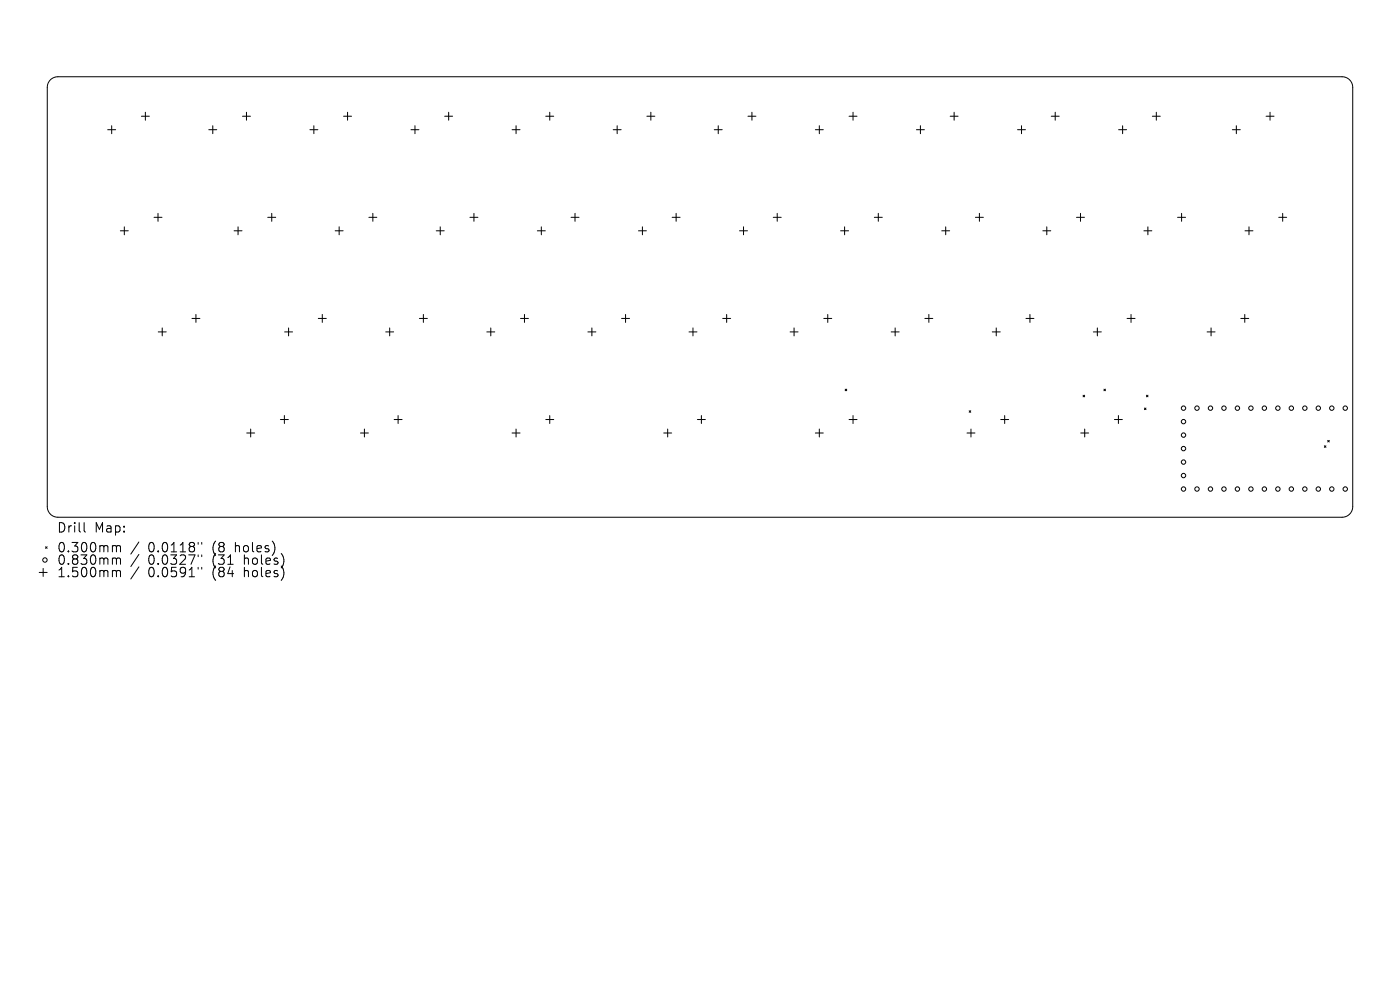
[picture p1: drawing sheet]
<svg xmlns="http://www.w3.org/2000/svg" width="297mm" height="210mm" viewBox="0 0 297 210" stroke-linecap="round" stroke-linejoin="round" font-family="sans-serif">
<defs><g id="words">
<g font-size="2.8">
<text x="12" y="113.3">Drill</text>
<text x="20" y="113.3">Map:</text>
<text x="12" y="117.5">0.300mm</text>
<text x="31.4" y="117.5">0.0118&quot;</text>
<text x="45.2" y="117.5">(8</text>
<text x="50.1" y="117.5">holes)</text>
<text x="12" y="120.1">0.830mm</text>
<text x="12" y="122.7">1.500mm</text>
<text x="31.4" y="120.1">0.0327&quot;</text>
<text x="31.4" y="122.7">0.0591&quot;</text>
<text x="45.2" y="120.1">(31</text>
<text x="45.2" y="122.7">(84</text>
<text x="52" y="120.1">holes)</text>
<text x="52" y="122.7">holes)</text>
</g>
</g></defs>
<g fill="none" stroke="#000" stroke-width=".21">
<path d="M10.7 16.9l.8-.5 .8-.1h272.4a2.25 2.25 0 0 1 2.3 2.2v89a2.25 2.25 0 0 1-2.3 2.2h-272.4a2.25 2.25 0 0 1-2.3-2.2v-89l.2-.9zM22.8 27.5h1.7M23.7 26.7v1.7M30 24.7h1.7M30.8 23.8v1.7M44.3 27.5h1.7M45.1 26.7v1.7M51.4 24.7h1.7M52.3 23.8v1.7M65.7 27.5h1.7M66.6 26.7v1.7M72.9 24.7h1.7"/>
<path d="M73.7 23.8v1.7M87.2 27.5h1.7M88 26.7v1.7M94.3 24.7h1.7M95.2 23.8v1.7M108.6 27.5h1.7M109.5 26.7v1.7M115.8 24.7h1.7M116.6 23.8v1.7M130.1 27.5h1.7M130.9 26.7v1.7M137.2 24.7h1.7"/>
<path d="M138.1 23.8v1.7M151.5 27.5h1.7M152.4 26.7v1.7M158.7 24.7h1.7M159.5 23.8v1.7M173 27.5h1.7M173.8 26.7v1.7M180.1 24.7h1.7M181 23.8v1.7M194.4 27.5h1.7M195.3 26.7v1.7M201.6 24.7h1.7"/>
<path d="M202.4 23.8v1.7M215.9 27.5h1.7M216.7 26.7v1.7M223 24.7h1.7M223.9 23.8v1.7M237.3 27.5h1.7M238.2 26.7v1.7M244.5 24.7h1.6M245.3 23.8v1.7M261.4 27.5h1.7M262.3 26.7v1.7M268.6 24.7h1.7"/>
<path d="M269.4 23.8v1.7M25.5 49h1.7M26.4 48.1v1.7M32.7 46.1h1.7M33.5 45.3v1.6M49.7 49h1.6M50.5 48.1v1.7M56.8 46.1h1.7M57.6 45.3v1.6M71.1 49h1.7M71.9 48.1v1.7M78.3 46.1h1.6"/>
<path d="M79.1 45.3v1.6M92.5 49h1.7M93.4 48.1v1.7M99.7 46.1h1.7M100.5 45.3v1.6M114 49h1.7M114.8 48.1v1.7M121.1 46.1h1.7M122 45.3v1.6M135.4 49h1.7M136.3 48.1v1.7M142.6 46.1h1.7"/>
<path d="M143.4 45.3v1.6M156.9 49h1.7M157.7 48.1v1.7M164 46.1h1.7M164.9 45.3v1.6M178.3 49h1.7M179.2 48.1v1.7M185.5 46.1h1.7M186.3 45.3v1.6M199.8 49h1.7M200.6 48.1v1.7M206.9 46.1h1.7"/>
<path d="M207.8 45.3v1.6M221.2 49h1.7M222.1 48.1v1.7M228.4 46.1h1.7M229.2 45.3v1.6M242.7 49h1.7M243.5 48.1v1.7M249.8 46.1h1.7M250.7 45.3v1.6M264.1 49h1.7M265 48.1v1.7M271.3 46.1h1.7"/>
<path d="M272.1 45.3v1.6M33.6 70.4h1.7M34.4 69.6v1.7M40.7 67.5h1.7M41.6 66.7v1.7M60.4 70.4h1.7M61.2 69.6v1.7M67.5 67.5h1.7M68.4 66.7v1.7M81.8 70.4h1.7M82.7 69.6v1.7M89 67.5h1.7"/>
<path d="M89.8 66.7v1.7M103.3 70.4h1.7M104.1 69.6v1.7M110.4 67.5h1.7M111.3 66.7v1.7M124.7 70.4h1.7M125.6 69.6v1.7M131.9 67.5h1.7M132.7 66.7v1.7M146.2 70.4h1.7M147 69.6v1.7M153.3 67.5h1.7"/>
<path d="M154.2 66.7v1.7M167.6 70.4h1.7M168.5 69.6v1.7M174.8 67.5h1.6M175.6 66.7v1.7M189.1 70.4h1.6M189.9 69.6v1.7M196.2 67.5h1.7M197.1 66.7v1.7M210.5 70.4h1.7M211.3 69.6v1.7M217.7 67.5h1.6"/>
<path d="M218.5 66.7v1.7M232 70.4h1.6M232.8 69.6v1.7M239.1 67.5h1.7M239.9 66.7v1.7M256.1 70.4h1.7M256.9 69.6v1.7M263.2 67.5h1.7M264.1 66.7v1.7M52.3 91.9h1.7M53.2 91v1.7M59.5 89h1.7"/>
<path d="M60.3 88.2v1.6M76.5 91.9h1.7M77.3 91v1.7M83.6 89h1.7M84.5 88.2v1.6M108.6 91.9h1.7M109.5 91v1.7M115.8 89h1.7M116.6 88.2v1.6M140.8 91.9h1.7M141.6 91v1.7M148 89h1.6"/>
<path d="M148.8 88.2v1.6M173 91.9h1.7M173.8 91v1.7M179.3 82.6l.3 .3M179.6 82.6l-.3 .3M180.1 89h1.7M181 88.2v1.6M205.1 91.9h1.7M205.6 87.1l.3 .4M205.9 87.1l-.3 .4M206 91v1.7M212.3 89h1.7"/>
<path d="M213.1 88.2v1.6M229.3 91.9h1.7M229.8 83.8l.3 .4M230.1 83.8l-.3 .4M230.1 91v1.7M234.2 82.6l.3 .3M234.5 82.6l-.3 .3M236.4 89h1.7M237.3 88.2v1.6M242.8 86.6l.3 .3M243.1 86.6l-.3 .3M243.2 83.8l.3 .4"/>
<path d="M243.5 83.8l-.3 .4M281 94.6l.3 .3M281.3 94.6l-.3 .3M281.7 93.4l.3 .4M282 93.4l-.3 .4M9.7 116l.3 .3M10 116l-.3 .3M17.8 110.9v1.7l.3 .3M24.1 115.7h.3l.3 .3M24.1 118.4l.5 .1 .1 .2M24.7 116l.3-.3 .5 .1 .1 1.3M24.7 116v1.1"/>
<path d="M24.7 118.7v1M24.7 118.7l.3-.3 .5 .1 .1 1.2M29.5 115l-1.7 2.5M29.5 117.6l-1.7 2.6M42 115.1v.3M42 117.7v.4M42.8 115.1v.3M42.8 117.7v.4M8.3 121.4h1.7M9.2 120.6v1.7M24.1 121h.3l.3 .3M24.7 121.3v1"/>
<path d="M24.7 121.3l.3-.3 .5 .1 .1 1.2M29.5 120.3l-1.7 2.5M42 120.3v.4M42.8 120.3v.4"/>
<circle cx="251.1" cy="95.2" r=".47"/>
<circle cx="251.1" cy="98" r=".47"/>
<circle cx="251.1" cy="92.3" r=".47"/>
<circle cx="251.1" cy="86.6" r=".47"/>
<circle cx="251.1" cy="89.4" r=".47"/>
<circle cx="253.9" cy="86.6" r=".47"/>
<circle cx="256.8" cy="86.6" r=".47"/>
<circle cx="259.7" cy="86.6" r=".47"/>
<circle cx="262.5" cy="86.6" r=".47"/>
<circle cx="265.4" cy="86.6" r=".47"/>
<circle cx="268.2" cy="86.6" r=".47"/>
<circle cx="271.1" cy="86.6" r=".47"/>
<circle cx="274" cy="86.6" r=".47"/>
<circle cx="276.8" cy="86.6" r=".47"/>
<circle cx="279.7" cy="86.6" r=".47"/>
<circle cx="282.5" cy="86.6" r=".47"/>
<circle cx="285.4" cy="86.6" r=".47"/>
<circle cx="9.5" cy="118.8" r=".47"/>
<circle cx="251.1" cy="100.9" r=".47"/>
<circle cx="251.1" cy="103.7" r=".47"/>
<circle cx="253.9" cy="103.7" r=".47"/>
<circle cx="256.8" cy="103.7" r=".47"/>
<circle cx="259.7" cy="103.7" r=".47"/>
<circle cx="262.5" cy="103.7" r=".47"/>
<circle cx="265.4" cy="103.7" r=".47"/>
<circle cx="268.2" cy="103.7" r=".47"/>
<circle cx="271.1" cy="103.7" r=".47"/>
<circle cx="274" cy="103.7" r=".47"/>
<circle cx="276.8" cy="103.7" r=".47"/>
<circle cx="279.7" cy="103.7" r=".47"/>
<circle cx="282.5" cy="103.7" r=".47"/>
<circle cx="285.4" cy="103.7" r=".47"/>
</g>
<use href="#words"/>
</svg>
